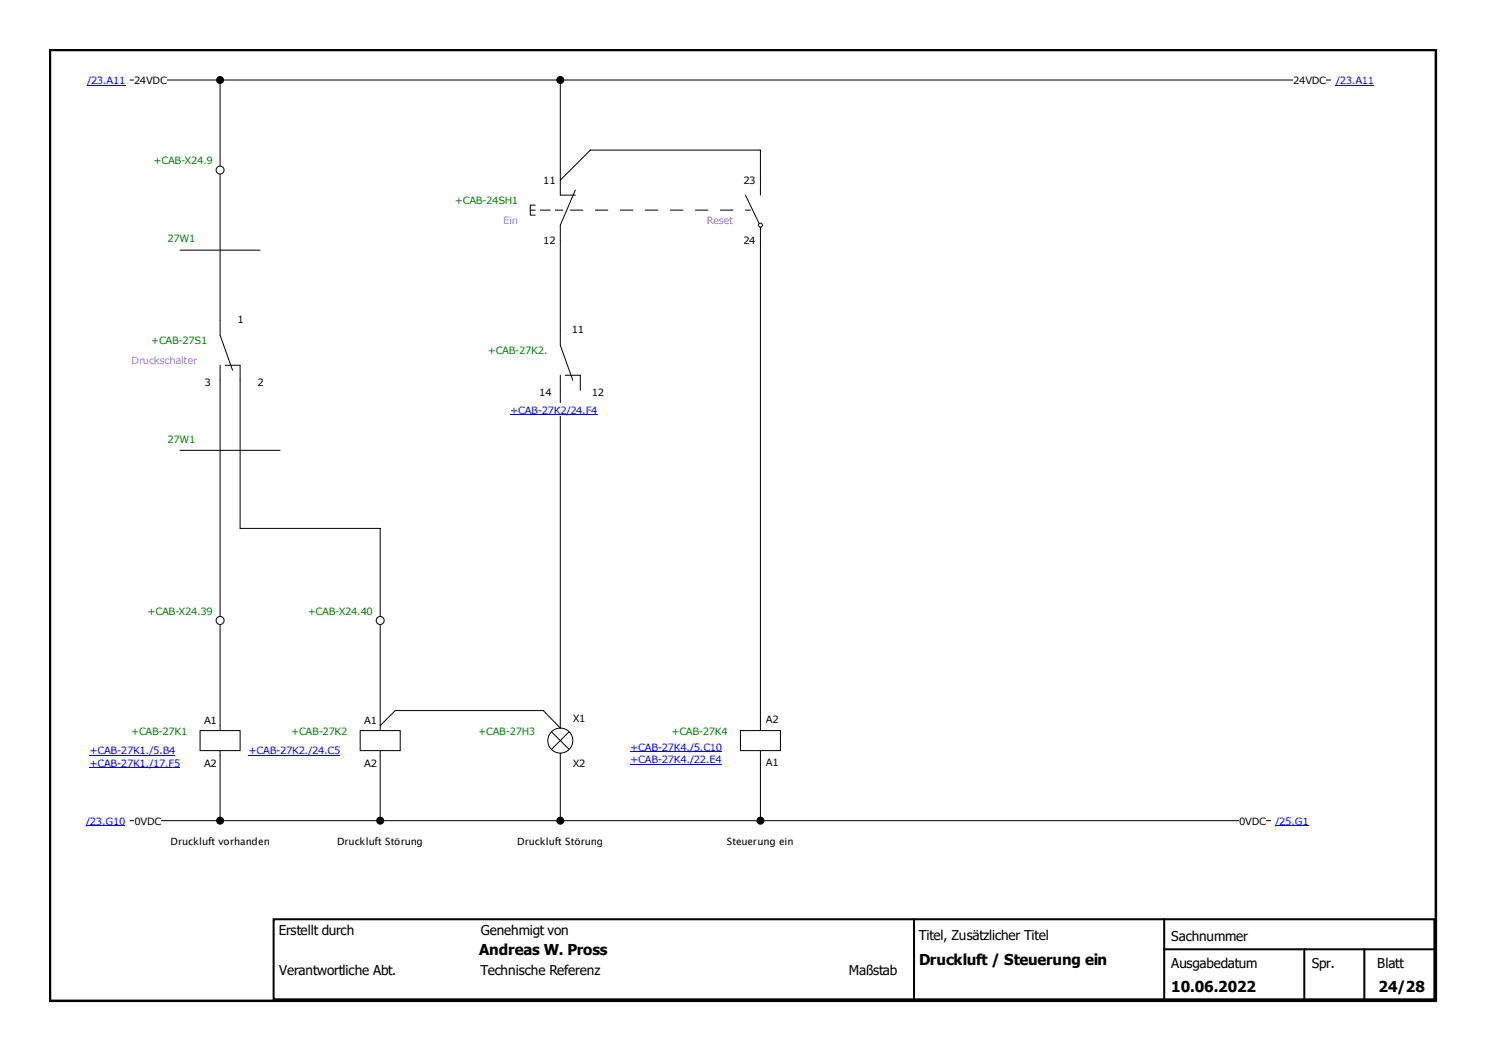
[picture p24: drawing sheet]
<svg xmlns="http://www.w3.org/2000/svg" width="297mm" height="210mm" viewBox="0 0 297 210" stroke-linecap="round" stroke-linejoin="round" font-family="sans-serif">
<defs><g id="words">
<g font-size="3">
<text x="95.8" y="190.8">Andreas W. Pross</text>
<text x="183.7" y="192.9">Druckluft / Steuerung ein</text>
<text x="234.1" y="198.2">10.06.2022</text>
<text x="275.5" y="198.2">24/28</text>
</g>
<g font-size="2.7">
<text x="55.7" y="186.8">Erstellt durch</text>
<text x="96.1" y="186.9">Genehmigt von</text>
<text x="183.7" y="187.8">Titel, Zusätzlicher Titel</text>
<text x="234.1" y="188">Sachnummer</text>
<text x="55.8" y="194.8">Verantwortliche Abt.</text>
<text x="96" y="194.9">Technische Referenz</text>
<text x="169.7" y="194.9">Maßstab</text>
<text x="234.1" y="193.4">Ausgabedatum</text>
<text x="262.2" y="193.4">Spr.</text>
<text x="275.3" y="193.4">Blatt</text>
</g>
<g font-size="2" fill="#00f">
<text x="17.4" y="16.8">/23.A11</text>
<text x="267" y="16.8">/23.A11</text>
<text x="102" y="82.6">+CAB-27K2/24.F4</text>
<text x="17.9" y="150.7">+CAB-27K1./5.B4</text>
<text x="17.9" y="153.2">+CAB-27K1./17.F5</text>
<text x="49.7" y="150.7">+CAB-27K2./24.C5</text>
<text x="126" y="150">+CAB-27K4./5.C10</text>
<text x="126" y="152.5">+CAB-27K4./22.E4</text>
<text x="17.2" y="164.8">/23.G10</text>
<text x="254.9" y="164.8">/25.G1</text>
</g>
<g font-size="2">
<text x="26.8" y="16.8">24VDC</text>
<text x="258.5" y="16.8">24VDC</text>
<text x="108.6" y="36.8">11</text>
<text x="148.6" y="36.8">23</text>
<text x="108.6" y="48.8">12</text>
<text x="148.6" y="48.8">24</text>
<text x="47.5" y="64.5">1</text>
<text x="114.3" y="66.6">11</text>
<text x="40.9" y="77.1">3</text>
<text x="51.5" y="77.1">2</text>
<text x="107.8" y="79.1">14</text>
<text x="118.3" y="79.1">12</text>
<text x="40.8" y="144.6">A1</text>
<text x="72.8" y="144.6">A1</text>
<text x="114.5" y="144.3">X1</text>
<text x="153.1" y="144.5">A2</text>
<text x="40.8" y="153.2">A2</text>
<text x="72.8" y="153.2">A2</text>
<text x="114.5" y="153.3">X2</text>
<text x="153.1" y="153.1">A1</text>
<text x="26.9" y="164.8">0VDC</text>
<text x="247.7" y="164.8">0VDC</text>
<text x="34.1" y="168.9">Druckluft vorhanden</text>
<text x="67.4" y="168.9">Druckluft Störung</text>
<text x="103.4" y="168.9">Druckluft Störung</text>
<text x="145.3" y="168.9">Steuerung ein</text>
</g>
<g font-size="2" fill="#008000">
<text x="30.7" y="32.8">+CAB-X24.9</text>
<text x="90.9" y="40.8">+CAB-24SH1</text>
<text x="33.5" y="48.4">27W1</text>
<text x="30.2" y="68.8">+CAB-27S1</text>
<text x="97.5" y="70.8">+CAB-27K2.</text>
<text x="33.5" y="88.4">27W1</text>
<text x="29.5" y="122.8">+CAB-X24.39</text>
<text x="61.5" y="122.8">+CAB-X24.40</text>
<text x="26.2" y="146.8">+CAB-27K1</text>
<text x="58.2" y="146.8">+CAB-27K2</text>
<text x="95.6" y="146.8">+CAB-27H3</text>
<text x="134.2" y="146.8">+CAB-27K4</text>
</g>
<g font-size="2" fill="#f0f">
<text x="100.6" y="44.8">Ein</text>
<text x="141.3" y="44.8">Reset</text>
<text x="26.3" y="72.8">Druckschalter</text>
</g>
</g></defs>
<path d="M26 16h240" fill="none" stroke="#000" stroke-width=".2"/>
<g fill="#fff">
<path d="M26.8 14.8h6.5v2.4h-6.5z"/>
<path d="M258.5 14.8h6.5v2.4h-6.5z"/>
</g>
<path d="M26 164h228" fill="none" stroke="#000" stroke-width=".2"/>
<g fill="#fff">
<path d="M26.9 162.8h5.3v2.4h-5.3z"/>
<path d="M247.7 162.8h5.3v2.4h-5.3z"/>
</g>
<g fill="none" stroke="#000" stroke-width=".2">
<path d="M44 16v17.2M112 16v23h3M44 34.8v32.2l2.5 7M112 36l6-6h34v9M115 38l-3 7v24l2.5 7M149 39l2.7 5.6M36 50h16M106 42h1M107 41h-1v2h1M108 42h2M111 42h1.5M152 45.4v100.6"/>
<path d="M44 73v50.2M45 73h3v32.6h28v17.6M112 75v70.5l-3.4-3.5h-29.6l-3 3M113 75h3v3M36 90h20M44 124.8v21.2M76 124.8v21.2M40 146h8v4h-8zM44 150v14M72 146h8v4h-8zM76 150v14M110.3 146.3l3.4 3.4"/>
<path d="M112 150.5v13.5M113.7 146.3l-3.4 3.4M148 146h8v4h-8zM152 150v14"/>
<circle cx="44" cy="34" r=".8"/>
<circle cx="152" cy="45" r=".4"/>
<circle cx="44" cy="124" r=".8"/>
<circle cx="76" cy="124" r=".8"/>
<circle cx="112" cy="148" r="2.5"/>
</g>
<g fill="#000" stroke="#000" stroke-width=".2">
<circle cx="44" cy="16" r=".7"/>
<circle cx="112" cy="16" r=".7"/>
<circle cx="44" cy="164" r=".7"/>
<circle cx="76" cy="164" r=".7"/>
<circle cx="112" cy="164" r=".7"/>
<circle cx="152" cy="164" r=".7"/>
</g>
<path d="M114 42h36" fill="none" stroke="#000" stroke-width=".2" stroke-dasharray="2.5 2.5"/>
<path d="M17.9 148.7h17.1v2.4h-17.1z" fill="#fff"/>
<path d="M17.9 150.9h17.1" fill="none" stroke="#00f" stroke-width=".2"/>
<path d="M17.9 151.2h18.1v2.4h-18.1z" fill="#fff"/>
<path d="M17.9 153.4h18.1" fill="none" stroke="#00f" stroke-width=".2"/>
<path d="M49.7 148.7h18.3v2.4h-18.3z" fill="#fff"/>
<path d="M49.7 150.9h18.3" fill="none" stroke="#00f" stroke-width=".2"/>
<path d="M102 80.6h17.4v2.4h-17.4z" fill="#fff"/>
<path d="M102 82.9h17.4" fill="none" stroke="#00f" stroke-width=".2"/>
<path d="M126 148h18.3v2.4h-18.3z" fill="#fff"/>
<path d="M126 150.3h18.3" fill="none" stroke="#00f" stroke-width=".2"/>
<path d="M126 150.5h18.2v2.4h-18.2z" fill="#fff"/>
<path d="M126 152.8h18.2" fill="none" stroke="#00f" stroke-width=".2"/>
<path d="M17.4 14.8h7.6v2.4h-7.6z" fill="#fff"/>
<path d="M17.4 17h7.6" fill="none" stroke="#00f" stroke-width=".2"/>
<path d="M267 14.8h7.6v2.4h-7.6z" fill="#fff"/>
<path d="M267 17h7.6" fill="none" stroke="#00f" stroke-width=".2"/>
<path d="M17.2 162.8h7.8v2.4h-7.8z" fill="#fff"/>
<path d="M17.2 165h7.8" fill="none" stroke="#00f" stroke-width=".2"/>
<path d="M254.9 162.8h6.6v2.4h-6.6z" fill="#fff"/>
<path d="M254.9 165h6.6" fill="none" stroke="#00f" stroke-width=".2"/>
<path d="M10 10h277v190h-277z" fill="none" stroke="#000" stroke-width=".5"/>
<path d="M54.7 183.7h232v16h-232zM182.7 183.7v16M232.7 183.7v16M232.7 189.7h54M260.7 189.7v10M272.7 189.7v10" fill="none" stroke="#000" stroke-width=".4"/>
<use href="#words"/>
</svg>
